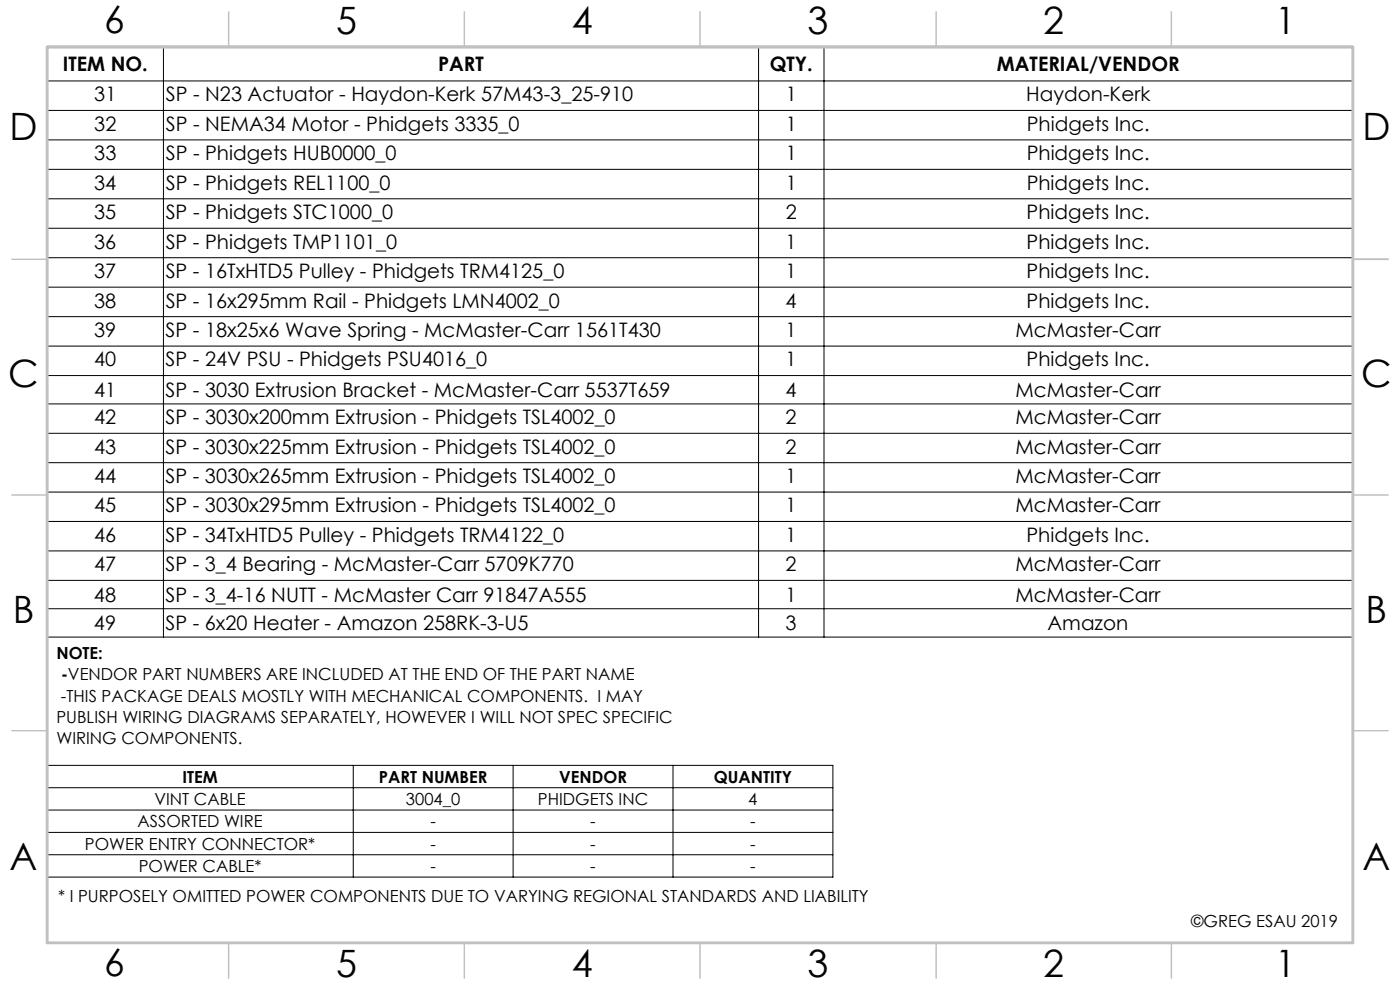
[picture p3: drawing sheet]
<svg xmlns="http://www.w3.org/2000/svg" width="297mm" height="210mm" viewBox="0 0 297 210" stroke-linecap="round" stroke-linejoin="round" font-family="sans-serif">
<defs><g id="words">
<g font-size="8">
<text x="22.1" y="7.1">6</text>
<text x="71.3" y="7.1">5</text>
<text x="121.3" y="7.1">4</text>
<text x="171.3" y="7.1">3</text>
<text x="221.3" y="7.1">2</text>
<text x="270.5" y="7.1">1</text>
<text x="2" y="29.6">D</text>
<text x="289" y="29.6">D</text>
<text x="1.8" y="82.1">C</text>
<text x="288.8" y="82.1">C</text>
<text x="2.7" y="132.1">B</text>
<text x="289.7" y="132.1">B</text>
<text x="2" y="184.6">A</text>
<text x="289" y="184.6">A</text>
<text x="22.1" y="207.1">6</text>
<text x="71.3" y="207.1">5</text>
<text x="121.3" y="207.1">4</text>
<text x="171.3" y="207.1">3</text>
<text x="221.3" y="207.1">2</text>
<text x="270.5" y="207.1">1</text>
</g>
<g font-size="4.2">
<text x="13.3" y="15.1">ITEM NO.</text>
<text x="92.9" y="15.1">PART</text>
<text x="163.3" y="15.1">QTY.</text>
<text x="211.5" y="15.1">MATERIAL/VENDOR</text>
<text x="20" y="21.5">31</text>
<text x="35.2" y="21.5">SP - N23 Actuator - Haydon-Kerk 57M43-3_25-910</text>
<text x="166.7" y="21.5">1</text>
<text x="217.7" y="21.5">Haydon-Kerk</text>
<text x="20" y="27.7">32</text>
<text x="35.2" y="27.7">SP - NEMA34 Motor - Phidgets 3335_0</text>
<text x="166.7" y="27.7">1</text>
<text x="217.8" y="27.7">Phidgets Inc.</text>
<text x="20" y="34">33</text>
<text x="35.2" y="34">SP - Phidgets HUB0000_0</text>
<text x="166.7" y="34">1</text>
<text x="217.8" y="34">Phidgets Inc.</text>
<text x="20" y="40.2">34</text>
<text x="35.2" y="40.2">SP - Phidgets REL1100_0</text>
<text x="166.7" y="40.2">1</text>
<text x="217.8" y="40.2">Phidgets Inc.</text>
<text x="20" y="46.5">35</text>
<text x="35.2" y="46.5">SP - Phidgets STC1000_0</text>
<text x="166.7" y="46.5">2</text>
<text x="217.8" y="46.5">Phidgets Inc.</text>
<text x="20" y="52.7">36</text>
<text x="35.2" y="52.7">SP - Phidgets TMP1101_0</text>
<text x="166.7" y="52.7">1</text>
<text x="217.8" y="52.7">Phidgets Inc.</text>
<text x="20" y="59">37</text>
<text x="35.1" y="59">SP - 16TxHTD5 Pulley - Phidgets TRM4125_0</text>
<text x="166.7" y="59">1</text>
<text x="217.8" y="59">Phidgets Inc.</text>
<text x="20" y="65.2">38</text>
<text x="35.1" y="65.2">SP - 16x295mm Rail - Phidgets LMN4002_0</text>
<text x="166.7" y="65.2">4</text>
<text x="217.8" y="65.2">Phidgets Inc.</text>
<text x="20" y="71.5">39</text>
<text x="35.1" y="71.5">SP - 18x25x6 Wave Spring - McMaster-Carr 1561T430</text>
<text x="166.7" y="71.5">1</text>
<text x="215.4" y="71.5">McMaster-Carr</text>
<text x="20" y="77.7">40</text>
<text x="35.1" y="77.7">SP - 24V PSU - Phidgets PSU4016_0</text>
<text x="166.7" y="77.7">1</text>
<text x="217.8" y="77.7">Phidgets Inc.</text>
<text x="20" y="90">42</text>
<text x="20" y="84.3">41</text>
<text x="35.1" y="90">SP - 3030x200mm Extrusion - Phidgets TSL4002_0</text>
<text x="35.1" y="84.3">SP - 3030 Extrusion Bracket - McMaster-Carr 5537T659</text>
<text x="166.6" y="90">2</text>
<text x="166.6" y="84.3">4</text>
<text x="215.4" y="90">McMaster-Carr</text>
<text x="215.4" y="84.3">McMaster-Carr</text>
<text x="20" y="96.2">43</text>
<text x="35.1" y="96.2">SP - 3030x225mm Extrusion - Phidgets TSL4002_0</text>
<text x="166.6" y="96.2">2</text>
<text x="215.4" y="96.2">McMaster-Carr</text>
<text x="20" y="102.5">44</text>
<text x="35.1" y="102.5">SP - 3030x265mm Extrusion - Phidgets TSL4002_0</text>
<text x="166.6" y="102.5">1</text>
<text x="215.4" y="102.5">McMaster-Carr</text>
<text x="20" y="108.7">45</text>
<text x="35.1" y="108.7">SP - 3030x295mm Extrusion - Phidgets TSL4002_0</text>
<text x="166.6" y="108.7">1</text>
<text x="215.4" y="108.7">McMaster-Carr</text>
<text x="19.9" y="114.9">46</text>
<text x="35.1" y="114.9">SP - 34TxHTD5 Pulley - Phidgets TRM4122_0</text>
<text x="166.6" y="114.9">1</text>
<text x="217.8" y="114.9">Phidgets Inc.</text>
<text x="19.9" y="121.2">47</text>
<text x="35.1" y="121.2">SP - 3_4 Bearing - McMaster-Carr 5709K770</text>
<text x="166.6" y="121.2">2</text>
<text x="215.4" y="121.2">McMaster-Carr</text>
<text x="19.9" y="127.7">48</text>
<text x="35.1" y="127.7">SP - 3_4-16 NUTT - McMaster Carr 91847A555</text>
<text x="166.6" y="127.7">1</text>
<text x="215.4" y="127.7">McMaster-Carr</text>
<text x="19.9" y="133.7">49</text>
<text x="35.1" y="133.7">SP - 6x20 Heater - Amazon 258RK-3-U5</text>
<text x="166.6" y="133.7">3</text>
<text x="222.2" y="133.7">Amazon</text>
</g>
<g font-size="3.5">
<text x="12" y="139.8">NOTE:</text>
<text x="12.9" y="148.8">-THIS PACKAGE DEALS MOSTLY WITH MECHANICAL COMPONENTS. I MAY</text>
<text x="12.9" y="144.3">-VENDOR PART NUMBERS ARE INCLUDED AT THE END OF THE PART NAME</text>
<text x="12" y="153.3">PUBLISH WIRING DIAGRAMS SEPARATELY, HOWEVER I WILL NOT SPEC SPECIFIC</text>
<text x="12" y="157.9">WIRING COMPONENTS.</text>
<text x="38.7" y="166">ITEM</text>
<text x="80.4" y="166">PART NUMBER</text>
<text x="118.6" y="166">VENDOR</text>
<text x="151.4" y="166">QUANTITY</text>
<text x="32.8" y="170.8">VINT CABLE</text>
<text x="86.1" y="170.8">3004_0</text>
<text x="114.1" y="170.8">PHIDGETS INC</text>
<text x="158.8" y="170.8">4</text>
<text x="29.2" y="175.5">ASSORTED WIRE</text>
<text x="91.3" y="175.5">-</text>
<text x="125.2" y="175.5">-</text>
<text x="159.1" y="175.5">-</text>
<text x="18" y="180.3">POWER ENTRY CONNECTOR*</text>
<text x="29.4" y="185">POWER CABLE*</text>
<text x="91.3" y="185">-</text>
<text x="91.3" y="180.3">-</text>
<text x="125.2" y="185">-</text>
<text x="125.2" y="180.3">-</text>
<text x="159.1" y="185">-</text>
<text x="159.1" y="180.3">-</text>
<text x="12.3" y="191.4">* I PURPOSELY OMITTED POWER COMPONENTS DUE TO VARYING REGIONAL STANDARDS AND LIABILITY</text>
<text x="252.7" y="196.6">©GREG ESAU 2019</text>
</g>
</g></defs>
<g fill="none" stroke="#000" stroke-width=".21">
<path d="M10 9.8h277v125.3h-277zM10 17.2h277M34.7 9.8v125.3M160.9 9.8v125.3M174.8 9.8v125.3M10 23.4h277M10 29.7h277M10 35.9h277M10 42.2h277M10 48.4h277M10 54.7h277M10 60.9h277"/>
<path d="M10 67.2h277M10 73.4h277M10 79.7h277M10 85.7h277M10 91.9h277M10 98.1h277M10 104.4h277M10 110.6h277M10 116.9h277M10 123.1h277M10 129.1h277M10 162.4h166.7v23.7h-166.7z"/>
<path d="M10 167.1h166.7M10 171.8h166.7M10 176.6h166.7M74.9 162.4v23.7M108.9 162.4v23.7M142.8 162.4v23.7M10 181.3h166.7"/>
</g>
<path d="M287 55h7.5M287 144.8v55.2h-187.2" fill="none" stroke="#c0c0c0" stroke-width=".35"/>
<g fill="none" stroke="#c0c0c0" stroke-width=".3">
<path d="M48.5 2.5v7.5M98.5 2.5v7.5M148.5 2.5v7.5M198.6 2.5v7.5M248.5 2.5v7.5M2.5 55h7.5M287 55h7.5M2.5 105h7.5M287 105h7.5M2.5 155h7.5M287 155h7.5M48.5 200v7.5"/>
<path d="M98.5 200v7.5M148.5 200v7.5M198.6 200v7.5M248.5 200v7.5"/>
</g>
<path d="M10 10h277v190h-277z" fill="none" stroke="#c0c0c0" stroke-width=".6"/>
<use href="#words"/>
</svg>
